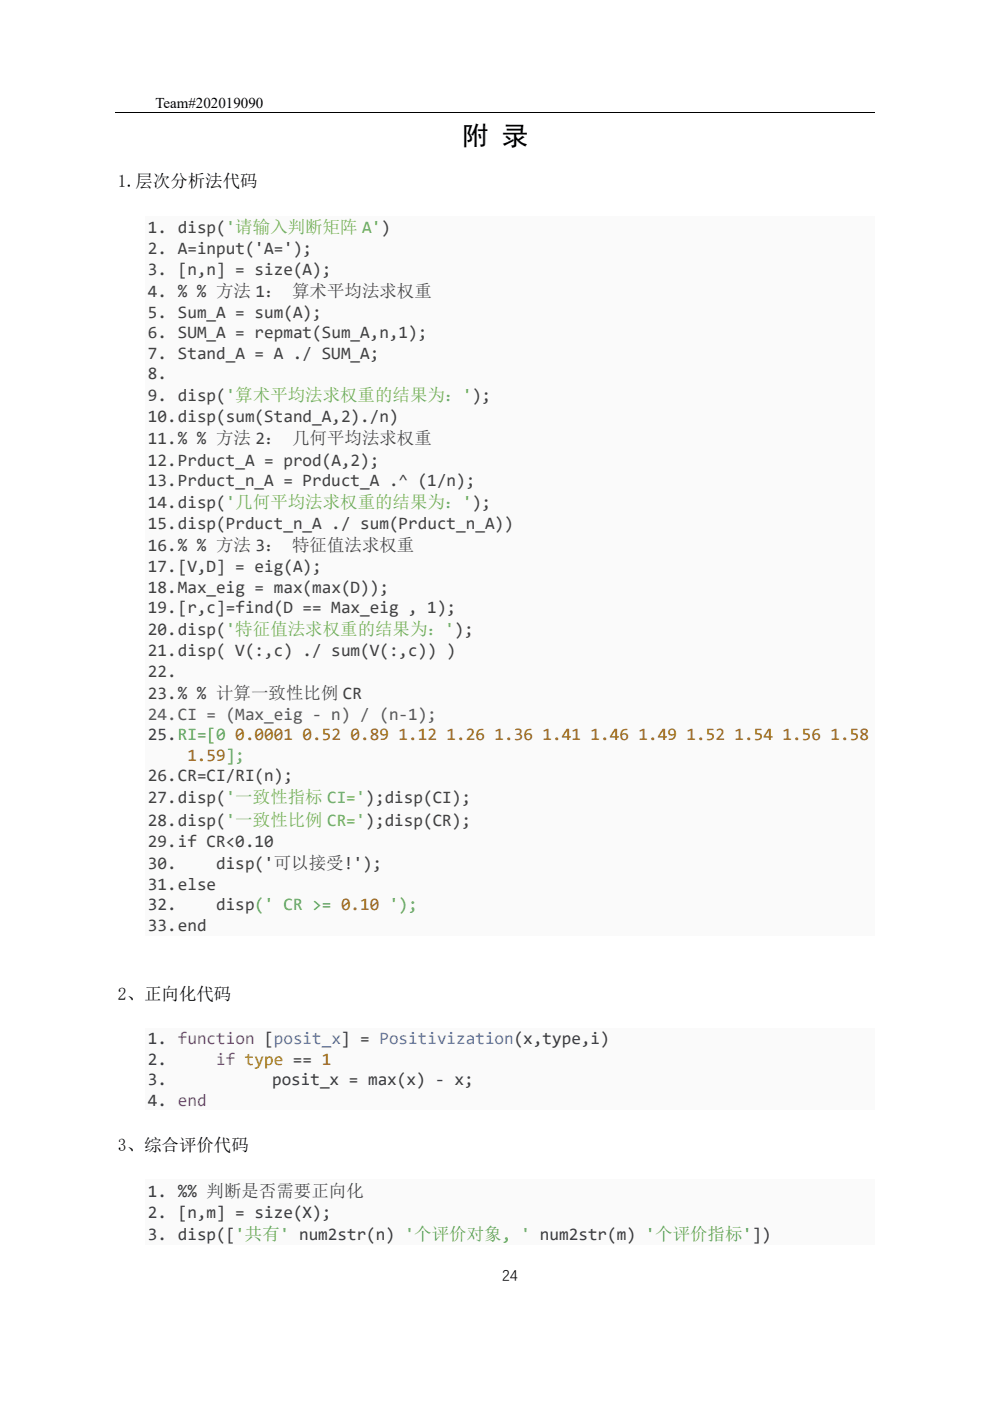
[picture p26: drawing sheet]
<svg xmlns="http://www.w3.org/2000/svg" width="210mm" height="297mm" viewBox="0 0 210 297" stroke-linecap="round" stroke-linejoin="round" font-family="sans-serif">
<defs><g id="words">
<text font-size="5.7" x="98" y="30.7">附 录</text>
<g font-size="3.7">
<text x="25" y="39.7">1.层次分析法代码</text>
<text x="25" y="212">2、正向化代码</text>
<text x="25" y="244">3、综合评价代码</text>
</g>
<g font-size="3.7" fill="#404040">
<text x="31.4" y="49.4">1. disp('请输入判断矩阵 A')</text>
<text x="31.4" y="53.9">2. A=input('A=');</text>
<text x="31.4" y="58.3">3. [n,n] = size(A);</text>
<text x="31.4" y="62.9">4. % % 方法 1： 算术平均法求权重</text>
<text x="31.4" y="67.4">5. Sum_A = sum(A);</text>
<text x="31.4" y="71.7">6. SUM_A = repmat(Sum_A,n,1);</text>
<text x="31.4" y="76.1">7. Stand_A = A ./ SUM_A;</text>
<text x="31.4" y="80.4">8.</text>
<text x="31.4" y="85.1">9. disp('算术平均法求权重的结果为：');</text>
<text x="31.4" y="89.6">10.disp(sum(Stand_A,2)./n)</text>
<text x="31.4" y="94.2">11.% % 方法 2： 几何平均法求权重</text>
<text x="31.4" y="98.7">12.Prduct_A = prod(A,2);</text>
<text x="31.4" y="103">13.Prduct_n_A = Prduct_A .^ (1/n);</text>
<text x="31.4" y="107.7">14.disp('几何平均法求权重的结果为：');</text>
<text x="31.4" y="112.2">15.disp(Prduct_n_A ./ sum(Prduct_n_A))</text>
<text x="31.4" y="116.8">16.% % 方法 3： 特征值法求权重</text>
<text x="31.4" y="121.3">17.[V,D] = eig(A);</text>
<text x="31.4" y="125.6">18.Max_eig = max(max(D));</text>
<text x="31.4" y="130">19.[r,c]=find(D == Max_eig , 1);</text>
<text x="31.4" y="134.6">20.disp('特征值法求权重的结果为：');</text>
<text x="31.4" y="139.1">21.disp( V(:,c) ./ sum(V(:,c)) )</text>
<text x="31.4" y="143.5">22.</text>
<text x="31.4" y="148.1">23.% % 计算一致性比例 CR</text>
<text x="31.4" y="165.6">26.CR=CI/RI(n);</text>
<text x="31.4" y="170.3">27.disp('一致性指标 CI=');disp(CI);</text>
<text x="31.4" y="175.1">28.disp('一致性比例 CR=');disp(CR);</text>
<text x="31.4" y="179.6">29.if CR&lt;0.10</text>
<text x="31.4" y="184.2">30.</text>
<text x="45.8" y="184.2">disp('可以接受!');</text>
<text x="31.4" y="188.7">31.else</text>
<text x="31.4" y="197.4">33.end</text>
<text x="45.8" y="193">disp(' CR &gt;= 0.10 ');</text>
</g>
<text font-size="3.7" fill="#595959" x="31.4" y="152.6">24.CI = (Max_eig ‐ n) / (n‐1);</text>
<g font-size="3.7" fill="#383a42">
<text x="31.4" y="157">25.RI=[0</text>
<text x="31.4" y="193">32.</text>
<text x="31.4" y="221.4">1. function [posit_x] = Positivization(x,type,i)</text>
<text x="31.4" y="225.8">2.</text>
<text x="31.4" y="230.1">3.</text>
<text x="57.7" y="230.1">posit_x = max(x) ‐ x;</text>
<text x="31.4" y="234.4">4. end</text>
<text x="31.4" y="253.8">1. %% 判断是否需要正向化</text>
<text x="31.4" y="258.3">2. [n,m] = size(X);</text>
<text x="31.4" y="262.9">3. disp(['共有' num2str(n) '个评价对象, ' num2str(m) '个评价指标'])</text>
</g>
<g font-size="3.7" fill="#986801">
<text x="39.8" y="161.3">1.59];</text>
<text x="49.9" y="157">0.0001</text>
<text x="64.2" y="157">0.52</text>
<text x="74.4" y="157">0.89</text>
<text x="84.5" y="157">1.12</text>
<text x="94.7" y="157">1.26</text>
<text x="104.9" y="157">1.36</text>
<text x="115.1" y="157">1.41</text>
<text x="125.3" y="157">1.46</text>
<text x="135.4" y="157">1.49</text>
<text x="145.6" y="157">1.52</text>
<text x="155.8" y="157">1.54</text>
<text x="166" y="157">1.56</text>
<text x="176.2" y="157">1.58</text>
</g>
<text font-size="3.7" fill="#a626a4" x="45.8" y="225.8">if type == 1</text>
<g font-size="3.2">
<text x="33" y="22.9">Team#202019090</text>
<text x="106.5" y="271.5">24</text>
</g>
</g></defs>
<path d="M24.5 23.7h161" fill="none" stroke="#000" stroke-width=".21"/>
<g fill="#fafafa">
<path d="M30.8 45.7h154.7v4.8h-154.7z"/>
<path d="M30.8 50.5h154.7v4.4h-154.7z"/>
<path d="M30.8 54.9h154.7v4.3h-154.7z"/>
<path d="M30.8 59.2h154.7v4.8h-154.7z"/>
<path d="M30.8 64h154.7v4.3h-154.7z"/>
<path d="M30.8 68.3h154.7v4.4h-154.7z"/>
<path d="M30.8 72.7h154.7v4.3h-154.7z"/>
<path d="M30.8 77h154.7v4.4h-154.7z"/>
<path d="M30.8 81.4h154.7v4.8h-154.7z"/>
<path d="M30.8 86.2h154.7v4.3h-154.7z"/>
<path d="M30.8 90.5h154.7v4.8h-154.7z"/>
<path d="M30.8 95.3h154.7v4.4h-154.7z"/>
<path d="M30.8 99.7h154.7v4.3h-154.7z"/>
<path d="M30.8 104h154.7v4.8h-154.7z"/>
<path d="M30.8 108.8h154.7v4.3h-154.7z"/>
<path d="M30.8 113.1h154.7v4.8h-154.7z"/>
<path d="M30.8 117.9h154.7v4.4h-154.7z"/>
<path d="M30.8 122.3h154.7v4.3h-154.7z"/>
<path d="M30.8 126.6h154.7v4.3h-154.7z"/>
<path d="M30.8 130.9h154.7v4.8h-154.7z"/>
<path d="M30.8 135.7h154.7v4.4h-154.7z"/>
<path d="M30.8 140.1h154.7v4.3h-154.7z"/>
<path d="M30.8 144.4h154.7v4.8h-154.7z"/>
<path d="M30.8 149.2h154.7v4.4h-154.7z"/>
<path d="M30.8 153.6h154.7v4.3h-154.7z"/>
<path d="M30.8 157.9h154.7v4.3h-154.7z"/>
<path d="M30.8 162.2h154.7v4.4h-154.7z"/>
<path d="M30.8 166.6h154.7v4.8h-154.7z"/>
<path d="M30.8 171.4h154.7v4.8h-154.7z"/>
<path d="M30.8 176.2h154.7v4.3h-154.7z"/>
<path d="M30.8 180.5h154.7v4.8h-154.7z"/>
<path d="M30.8 185.3h154.7v4.4h-154.7z"/>
<path d="M30.8 189.7h154.7v4.3h-154.7z"/>
<path d="M30.8 194h154.7v4.3h-154.7z"/>
<path d="M30.8 218h154.7v4.4h-154.7z"/>
<path d="M30.8 222.4h154.7v4.3h-154.7z"/>
<path d="M30.8 226.7h154.7v4.3h-154.7z"/>
<path d="M30.8 231h154.7v4.4h-154.7z"/>
<path d="M30.8 250.1h154.7v4.8h-154.7z"/>
<path d="M30.8 254.9h154.7v4.3h-154.7z"/>
<path d="M30.8 259.2h154.7v4.8h-154.7z"/>
</g>
<use href="#words"/>
</svg>
